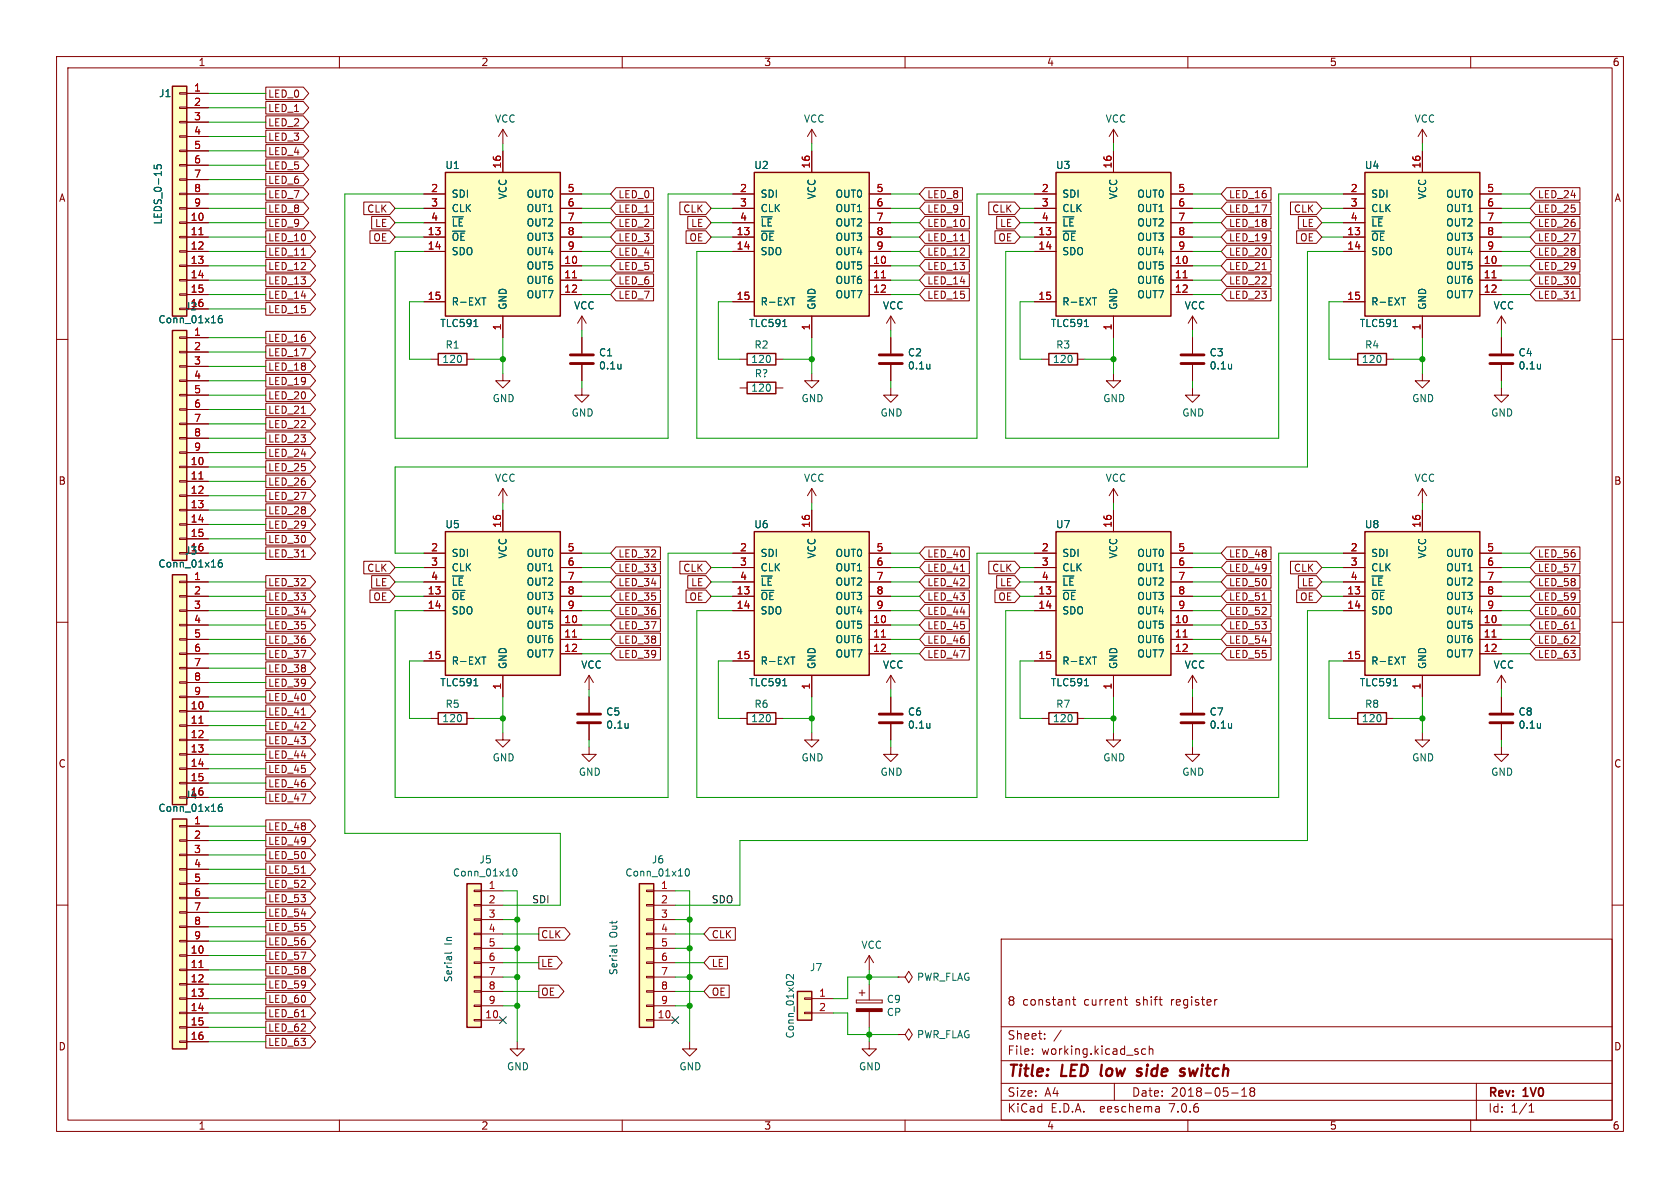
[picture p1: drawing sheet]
<svg xmlns="http://www.w3.org/2000/svg" width="297mm" height="210mm" viewBox="0 0 297 210" stroke-linecap="round" stroke-linejoin="round" font-family="sans-serif">
<defs><g id="words">
<g font-size="2.8" fill="#840000">
<text x="178" y="190.9">Title:</text>
<text x="187.7" y="190.9">LED</text>
<text x="195.4" y="190.9">low</text>
<text x="202.7" y="190.9">side</text>
<text x="211.1" y="190.9">switch</text>
</g>
<g font-size="2.1" fill="#840000">
<text x="178" y="178">8</text>
<text x="180.7" y="178">constant</text>
<text x="191.7" y="178">current</text>
<text x="201" y="178">shift</text>
<text x="207.3" y="178">register</text>
<text x="178" y="184">Sheet:</text>
<text x="178" y="186.7">File:</text>
<text x="184.1" y="186.7">working.kicad_sch</text>
<text x="178" y="196.9">KiCad</text>
<text x="178" y="194.1">Size:</text>
<text x="184.7" y="194.1">A4</text>
<text x="185.7" y="196.9">E.D.A.</text>
<text x="194.6" y="196.9">eeschema</text>
<text x="200" y="194.1">Date:</text>
<text x="207" y="196.9">7.0.6</text>
<text x="207" y="194.1">2018-05-18</text>
<text x="263" y="194.3">Rev:</text>
<text x="263" y="196.9">Id:</text>
<text x="267.1" y="196.9">1/1</text>
<text x="269.4" y="194.3">1V0</text>
</g>
<g font-size="1.8" fill="#840000">
<text x="35" y="11.9">1</text>
<text x="85" y="11.9">2</text>
<text x="135" y="11.9">3</text>
<text x="185" y="11.9">4</text>
<text x="235" y="11.9">5</text>
<text x="285" y="11.9">6</text>
<text x="47.3" y="17.5">LED_0</text>
<text x="47.3" y="20">LED_1</text>
<text x="47.3" y="22.5">LED_2</text>
<text x="47.3" y="27.6">LED_4</text>
<text x="47.3" y="25.1">LED_3</text>
<text x="10.3" y="35.9">A</text>
<text x="47.3" y="32.7">LED_6</text>
<text x="47.3" y="30.2">LED_5</text>
<text x="47.3" y="35.2">LED_7</text>
<text x="109.2" y="35.2">LED_0</text>
<text x="163.8" y="35.2">LED_8</text>
<text x="217.2" y="35.2">LED_16</text>
<text x="271.8" y="35.2">LED_24</text>
<text x="285.3" y="35.9">A</text>
<text x="47.3" y="37.8">LED_8</text>
<text x="47.3" y="40.3">LED_9</text>
<text x="64.8" y="37.8">CLK</text>
<text x="66.2" y="40.3">LE</text>
<text x="109.2" y="37.8">LED_1</text>
<text x="109.2" y="40.3">LED_2</text>
<text x="120.7" y="37.8">CLK</text>
<text x="122.1" y="40.3">LE</text>
<text x="163.8" y="37.8">LED_9</text>
<text x="163.8" y="40.3">LED_10</text>
<text x="175.3" y="37.8">CLK</text>
<text x="176.7" y="40.3">LE</text>
<text x="217.2" y="40.3">LED_18</text>
<text x="217.2" y="37.8">LED_17</text>
<text x="228.6" y="37.8">CLK</text>
<text x="230" y="40.3">LE</text>
<text x="271.8" y="37.8">LED_25</text>
<text x="271.8" y="40.3">LED_26</text>
<text x="47.3" y="45.4">LED_11</text>
<text x="47.3" y="47.9">LED_12</text>
<text x="47.3" y="42.9">LED_10</text>
<text x="65.9" y="42.9">OE</text>
<text x="109.2" y="47.9">LED_5</text>
<text x="109.2" y="45.4">LED_4</text>
<text x="109.2" y="42.9">LED_3</text>
<text x="121.8" y="42.9">OE</text>
<text x="163.8" y="45.4">LED_12</text>
<text x="163.8" y="42.9">LED_11</text>
<text x="163.8" y="47.9">LED_13</text>
<text x="176.4" y="42.9">OE</text>
<text x="217.2" y="42.9">LED_19</text>
<text x="217.2" y="47.9">LED_21</text>
<text x="217.2" y="45.4">LED_20</text>
<text x="229.7" y="42.9">OE</text>
<text x="271.8" y="45.4">LED_28</text>
<text x="271.8" y="42.9">LED_27</text>
<text x="271.8" y="47.9">LED_29</text>
<text x="47.3" y="53">LED_14</text>
<text x="47.3" y="50.5">LED_13</text>
<text x="109.2" y="50.5">LED_6</text>
<text x="109.2" y="53">LED_7</text>
<text x="163.8" y="50.5">LED_14</text>
<text x="163.8" y="53">LED_15</text>
<text x="217.2" y="50.5">LED_22</text>
<text x="217.2" y="53">LED_23</text>
<text x="271.8" y="53">LED_31</text>
<text x="271.8" y="50.5">LED_30</text>
<text x="47.3" y="55.6">LED_15</text>
<text x="47.3" y="60.6">LED_16</text>
<text x="47.3" y="65.7">LED_18</text>
<text x="47.3" y="63.2">LED_17</text>
<text x="47.3" y="68.3">LED_19</text>
<text x="47.3" y="70.8">LED_20</text>
<text x="47.3" y="73.3">LED_21</text>
<text x="47.3" y="75.9">LED_22</text>
<text x="47.3" y="78.4">LED_23</text>
<text x="47.3" y="81">LED_24</text>
<text x="47.3" y="83.5">LED_25</text>
<text x="10.3" y="85.9">B</text>
<text x="47.3" y="86">LED_26</text>
<text x="47.3" y="88.6">LED_27</text>
<text x="285.3" y="85.9">B</text>
<text x="47.3" y="91.1">LED_28</text>
<text x="47.3" y="93.7">LED_29</text>
<text x="47.3" y="98.7">LED_31</text>
<text x="47.3" y="96.2">LED_30</text>
<text x="64.8" y="101.3">CLK</text>
<text x="109.2" y="101.3">LED_33</text>
<text x="109.2" y="98.7">LED_32</text>
<text x="120.7" y="101.3">CLK</text>
<text x="163.8" y="101.3">LED_41</text>
<text x="163.8" y="98.7">LED_40</text>
<text x="175.3" y="101.3">CLK</text>
<text x="217.2" y="98.7">LED_48</text>
<text x="217.2" y="101.3">LED_49</text>
<text x="228.6" y="101.3">CLK</text>
<text x="271.8" y="101.3">LED_57</text>
<text x="271.8" y="98.7">LED_56</text>
<text x="47.3" y="103.8">LED_32</text>
<text x="47.3" y="106.4">LED_33</text>
<text x="65.9" y="106.4">OE</text>
<text x="66.2" y="103.8">LE</text>
<text x="109.2" y="106.4">LED_35</text>
<text x="109.2" y="103.8">LED_34</text>
<text x="121.8" y="106.4">OE</text>
<text x="122.1" y="103.8">LE</text>
<text x="163.8" y="106.4">LED_43</text>
<text x="163.8" y="103.8">LED_42</text>
<text x="176.4" y="106.4">OE</text>
<text x="176.7" y="103.8">LE</text>
<text x="217.2" y="103.8">LED_50</text>
<text x="217.2" y="106.4">LED_51</text>
<text x="229.7" y="106.4">OE</text>
<text x="230" y="103.8">LE</text>
<text x="271.8" y="103.8">LED_58</text>
<text x="271.8" y="106.4">LED_59</text>
<text x="47.3" y="111.4">LED_35</text>
<text x="47.3" y="108.9">LED_34</text>
<text x="47.3" y="114">LED_36</text>
<text x="109.2" y="111.4">LED_37</text>
<text x="109.2" y="108.9">LED_36</text>
<text x="109.2" y="114">LED_38</text>
<text x="163.8" y="108.9">LED_44</text>
<text x="163.8" y="111.4">LED_45</text>
<text x="163.8" y="114">LED_46</text>
<text x="217.2" y="111.4">LED_53</text>
<text x="217.2" y="108.9">LED_52</text>
<text x="217.2" y="114">LED_54</text>
<text x="271.8" y="114">LED_62</text>
<text x="271.8" y="111.4">LED_61</text>
<text x="271.8" y="108.9">LED_60</text>
<text x="47.3" y="119.1">LED_38</text>
<text x="47.3" y="116.5">LED_37</text>
<text x="109.2" y="116.5">LED_39</text>
<text x="163.8" y="116.5">LED_47</text>
<text x="217.2" y="116.5">LED_55</text>
<text x="271.8" y="116.5">LED_63</text>
<text x="47.3" y="121.6">LED_39</text>
<text x="47.3" y="124.1">LED_40</text>
<text x="47.3" y="129.2">LED_42</text>
<text x="47.3" y="126.7">LED_41</text>
<text x="47.3" y="131.8">LED_43</text>
<text x="10.3" y="135.9">C</text>
<text x="47.3" y="136.8">LED_45</text>
<text x="47.3" y="134.3">LED_44</text>
<text x="285.3" y="135.9">C</text>
<text x="47.3" y="141.9">LED_47</text>
<text x="47.3" y="139.4">LED_46</text>
<text x="47.3" y="149.5">LED_49</text>
<text x="47.3" y="147">LED_48</text>
<text x="47.3" y="154.6">LED_51</text>
<text x="47.3" y="152.1">LED_50</text>
<text x="47.3" y="157.2">LED_52</text>
<text x="47.3" y="159.7">LED_53</text>
<text x="47.3" y="164.8">LED_55</text>
<text x="47.3" y="167.3">LED_56</text>
<text x="47.3" y="162.2">LED_54</text>
<text x="95.6" y="166.1">CLK</text>
<text x="125.7" y="166.1">CLK</text>
<text x="47.3" y="169.9">LED_57</text>
<text x="47.3" y="172.4">LED_58</text>
<text x="95.6" y="171.1">LE</text>
<text x="125.7" y="171.1">LE</text>
<text x="47.3" y="174.9">LED_59</text>
<text x="47.3" y="177.5">LED_60</text>
<text x="95.6" y="176.2">OE</text>
<text x="125.7" y="176.2">OE</text>
<text x="10.3" y="185.9">D</text>
<text x="47.3" y="182.6">LED_62</text>
<text x="47.3" y="180">LED_61</text>
<text x="47.3" y="185.1">LED_63</text>
<text x="285.3" y="185.9">D</text>
<text x="35" y="199.9">1</text>
<text x="85" y="199.9">2</text>
<text x="135" y="199.9">3</text>
<text x="185" y="199.9">4</text>
<text x="235" y="199.9">5</text>
<text x="285" y="199.9">6</text>
</g>
<g font-size="1.8" fill="#006464">
<text x="28" y="17.4">J1</text>
<text x="87.4" y="21.9">VCC</text>
<text x="142" y="21.9">VCC</text>
<text x="195.4" y="21.9">VCC</text>
<text x="250" y="21.9">VCC</text>
<text x="78.6" y="30.1">U1</text>
<text x="79.8" y="35.2">SDI</text>
<text x="89.8" y="35.3" transform="rotate(-90 89.8 35.3)">VCC</text>
<text x="93" y="35.2">OUT0</text>
<text x="133.2" y="30.1">U2</text>
<text x="134.4" y="35.2">SDI</text>
<text x="144.4" y="35.3" transform="rotate(-90 144.4 35.3)">VCC</text>
<text x="147.6" y="35.2">OUT0</text>
<text x="186.6" y="30.1">U3</text>
<text x="187.7" y="35.2">SDI</text>
<text x="197.7" y="35.3" transform="rotate(-90 197.7 35.3)">VCC</text>
<text x="201" y="35.2">OUT0</text>
<text x="241.2" y="30.1">U4</text>
<text x="242.3" y="35.2">SDI</text>
<text x="252.3" y="35.3" transform="rotate(-90 252.3 35.3)">VCC</text>
<text x="255.6" y="35.2">OUT0</text>
<text x="28.8" y="39.8" transform="rotate(-90 28.8 39.8)">LEDS_0-15</text>
<text x="79.8" y="37.7">CLK</text>
<text x="79.8" y="40.2">~{LE}</text>
<text x="93" y="37.7">OUT1</text>
<text x="93" y="40.2">OUT2</text>
<text x="134.4" y="37.7">CLK</text>
<text x="134.4" y="40.2">~{LE}</text>
<text x="147.6" y="37.7">OUT1</text>
<text x="147.6" y="40.2">OUT2</text>
<text x="187.7" y="37.7">CLK</text>
<text x="187.7" y="40.2">~{LE}</text>
<text x="201" y="37.7">OUT1</text>
<text x="201" y="40.2">OUT2</text>
<text x="242.3" y="37.7">CLK</text>
<text x="242.3" y="40.2">~{LE}</text>
<text x="255.6" y="37.7">OUT1</text>
<text x="255.6" y="40.2">OUT2</text>
<text x="79.8" y="42.8">~{OE}</text>
<text x="79.8" y="45.3">SDO</text>
<text x="93" y="47.9">OUT5</text>
<text x="93" y="42.8">OUT3</text>
<text x="93" y="45.3">OUT4</text>
<text x="134.4" y="42.8">~{OE}</text>
<text x="134.4" y="45.3">SDO</text>
<text x="147.6" y="47.9">OUT5</text>
<text x="147.6" y="42.8">OUT3</text>
<text x="147.6" y="45.3">OUT4</text>
<text x="187.7" y="42.8">~{OE}</text>
<text x="187.7" y="45.3">SDO</text>
<text x="201" y="47.9">OUT5</text>
<text x="201" y="42.8">OUT3</text>
<text x="201" y="45.3">OUT4</text>
<text x="242.3" y="42.8">~{OE}</text>
<text x="242.3" y="45.3">SDO</text>
<text x="255.6" y="47.9">OUT5</text>
<text x="255.6" y="42.8">OUT3</text>
<text x="255.6" y="45.3">OUT4</text>
<text x="93" y="50.4">OUT6</text>
<text x="93" y="52.9">OUT7</text>
<text x="147.6" y="50.4">OUT6</text>
<text x="147.6" y="52.9">OUT7</text>
<text x="201" y="50.4">OUT6</text>
<text x="201" y="52.9">OUT7</text>
<text x="255.6" y="50.4">OUT6</text>
<text x="255.6" y="52.9">OUT7</text>
<text x="27.9" y="57.4">Conn_01x16</text>
<text x="32.6" y="55">J2</text>
<text x="77.7" y="58">TLC591</text>
<text x="79.8" y="54.2">R-EXT</text>
<text x="89.8" y="54.9" transform="rotate(-90 89.8 54.9)">GND</text>
<text x="101.4" y="54.9">VCC</text>
<text x="132.3" y="58">TLC591</text>
<text x="134.4" y="54.2">R-EXT</text>
<text x="144.4" y="54.9" transform="rotate(-90 144.4 54.9)">GND</text>
<text x="156" y="54.9">VCC</text>
<text x="185.7" y="58">TLC591</text>
<text x="187.7" y="54.2">R-EXT</text>
<text x="197.7" y="54.9" transform="rotate(-90 197.7 54.9)">GND</text>
<text x="209.3" y="54.9">VCC</text>
<text x="240.3" y="58">TLC591</text>
<text x="242.3" y="54.2">R-EXT</text>
<text x="252.3" y="54.9" transform="rotate(-90 252.3 54.9)">GND</text>
<text x="263.9" y="54.9">VCC</text>
<text x="78.1" y="64.4">120</text>
<text x="78.7" y="61.8">R1</text>
<text x="105.8" y="63.2">C1</text>
<text x="105.8" y="65.5">0.1u</text>
<text x="132.7" y="64.4">120</text>
<text x="133.3" y="61.8">R2</text>
<text x="160.4" y="63.2">C2</text>
<text x="160.4" y="65.5">0.1u</text>
<text x="186" y="64.4">120</text>
<text x="186.6" y="61.8">R3</text>
<text x="213.8" y="63.2">C3</text>
<text x="213.8" y="65.5">0.1u</text>
<text x="240.7" y="64.4">120</text>
<text x="241.2" y="61.8">R4</text>
<text x="268.4" y="63.2">C4</text>
<text x="268.4" y="65.5">0.1u</text>
<text x="87" y="71.3">GND</text>
<text x="132.7" y="69.4">120</text>
<text x="133.3" y="66.9">R?</text>
<text x="141.6" y="71.3">GND</text>
<text x="194.9" y="71.3">GND</text>
<text x="249.6" y="71.3">GND</text>
<text x="101" y="73.8">GND</text>
<text x="155.6" y="73.8">GND</text>
<text x="208.9" y="73.8">GND</text>
<text x="263.5" y="73.8">GND</text>
<text x="87.4" y="85.4">VCC</text>
<text x="142" y="85.4">VCC</text>
<text x="195.4" y="85.4">VCC</text>
<text x="250" y="85.4">VCC</text>
<text x="78.6" y="93.6">U5</text>
<text x="133.2" y="93.6">U6</text>
<text x="186.6" y="93.6">U7</text>
<text x="241.2" y="93.6">U8</text>
<text x="27.9" y="100.5">Conn_01x16</text>
<text x="32.6" y="98.2">J3</text>
<text x="33.6" y="97.5">16</text>
<text x="79.8" y="98.7">SDI</text>
<text x="79.8" y="101.2">CLK</text>
<text x="89.8" y="98.8" transform="rotate(-90 89.8 98.8)">VCC</text>
<text x="93" y="98.7">OUT0</text>
<text x="93" y="101.2">OUT1</text>
<text x="134.4" y="98.7">SDI</text>
<text x="134.4" y="101.2">CLK</text>
<text x="144.4" y="98.8" transform="rotate(-90 144.4 98.8)">VCC</text>
<text x="147.6" y="98.7">OUT0</text>
<text x="147.6" y="101.2">OUT1</text>
<text x="187.7" y="98.7">SDI</text>
<text x="187.7" y="101.2">CLK</text>
<text x="197.7" y="98.8" transform="rotate(-90 197.7 98.8)">VCC</text>
<text x="201" y="98.7">OUT0</text>
<text x="201" y="101.2">OUT1</text>
<text x="242.3" y="98.7">SDI</text>
<text x="242.3" y="101.2">CLK</text>
<text x="252.3" y="98.8" transform="rotate(-90 252.3 98.8)">VCC</text>
<text x="255.6" y="98.7">OUT0</text>
<text x="255.6" y="101.2">OUT1</text>
<text x="79.8" y="106.3">~{OE}</text>
<text x="79.8" y="103.7">~{LE}</text>
<text x="93" y="103.7">OUT2</text>
<text x="93" y="106.3">OUT3</text>
<text x="134.4" y="106.3">~{OE}</text>
<text x="134.4" y="103.7">~{LE}</text>
<text x="147.6" y="103.7">OUT2</text>
<text x="147.6" y="106.3">OUT3</text>
<text x="187.7" y="106.3">~{OE}</text>
<text x="187.7" y="103.7">~{LE}</text>
<text x="201" y="103.7">OUT2</text>
<text x="201" y="106.3">OUT3</text>
<text x="242.3" y="106.3">~{OE}</text>
<text x="242.3" y="103.7">~{LE}</text>
<text x="255.6" y="103.7">OUT2</text>
<text x="255.6" y="106.3">OUT3</text>
<text x="79.8" y="108.8">SDO</text>
<text x="93" y="111.4">OUT5</text>
<text x="93" y="113.9">OUT6</text>
<text x="93" y="108.8">OUT4</text>
<text x="134.4" y="108.8">SDO</text>
<text x="147.6" y="111.4">OUT5</text>
<text x="147.6" y="113.9">OUT6</text>
<text x="147.6" y="108.8">OUT4</text>
<text x="187.7" y="108.8">SDO</text>
<text x="201" y="111.4">OUT5</text>
<text x="201" y="113.9">OUT6</text>
<text x="201" y="108.8">OUT4</text>
<text x="242.3" y="108.8">SDO</text>
<text x="255.6" y="111.4">OUT5</text>
<text x="255.6" y="113.9">OUT6</text>
<text x="255.6" y="108.8">OUT4</text>
<text x="79.8" y="117.7">R-EXT</text>
<text x="89.8" y="118.4" transform="rotate(-90 89.8 118.4)">GND</text>
<text x="93" y="116.4">OUT7</text>
<text x="102.7" y="118.4">VCC</text>
<text x="134.4" y="117.7">R-EXT</text>
<text x="144.4" y="118.4" transform="rotate(-90 144.4 118.4)">GND</text>
<text x="147.6" y="116.4">OUT7</text>
<text x="156" y="118.4">VCC</text>
<text x="187.7" y="117.7">R-EXT</text>
<text x="197.7" y="118.4" transform="rotate(-90 197.7 118.4)">GND</text>
<text x="201" y="116.4">OUT7</text>
<text x="209.3" y="118.4">VCC</text>
<text x="242.3" y="117.7">R-EXT</text>
<text x="252.3" y="118.4" transform="rotate(-90 252.3 118.4)">GND</text>
<text x="255.6" y="116.4">OUT7</text>
<text x="263.9" y="118.4">VCC</text>
<text x="77.7" y="121.5">TLC591</text>
<text x="78.7" y="125.3">R5</text>
<text x="132.3" y="121.5">TLC591</text>
<text x="133.3" y="125.3">R6</text>
<text x="185.7" y="121.5">TLC591</text>
<text x="186.6" y="125.3">R7</text>
<text x="240.3" y="121.5">TLC591</text>
<text x="241.2" y="125.3">R8</text>
<text x="78.1" y="127.9">120</text>
<text x="107.1" y="126.7">C5</text>
<text x="107.1" y="129">0.1u</text>
<text x="132.7" y="127.9">120</text>
<text x="160.4" y="126.7">C6</text>
<text x="160.4" y="129">0.1u</text>
<text x="186" y="127.9">120</text>
<text x="213.8" y="126.7">C7</text>
<text x="213.8" y="129">0.1u</text>
<text x="240.7" y="127.9">120</text>
<text x="268.4" y="126.7">C8</text>
<text x="268.4" y="129">0.1u</text>
<text x="87" y="134.8">GND</text>
<text x="102.2" y="137.3">GND</text>
<text x="141.6" y="134.8">GND</text>
<text x="155.6" y="137.3">GND</text>
<text x="194.9" y="134.8">GND</text>
<text x="208.9" y="137.3">GND</text>
<text x="249.6" y="134.8">GND</text>
<text x="263.5" y="137.3">GND</text>
<text x="27.9" y="143.7">Conn_01x16</text>
<text x="32.6" y="141.4">J4</text>
<text x="80" y="155.1">Conn_01x10</text>
<text x="84.7" y="152.8">J5</text>
<text x="110.5" y="155.1">Conn_01x10</text>
<text x="115.1" y="152.8">J6</text>
<text x="152.2" y="167.9">VCC</text>
<text x="143.1" y="171.9">J7</text>
<text x="162" y="173.6">PWR_FLAG</text>
<text x="156.7" y="177.5">C9</text>
<text x="156.7" y="179.8">CP</text>
<text x="140.6" y="183.7" transform="rotate(-90 140.6 183.7)">Conn_01x02</text>
<text x="162" y="183.7">PWR_FLAG</text>
<text x="89.5" y="189.4">GND</text>
<text x="120" y="189.4">GND</text>
<text x="151.8" y="189.4">GND</text>
</g>
<g font-size="1.8" fill="#a90000">
<text x="34.2" y="16.3">1</text>
<text x="34.2" y="18.8">2</text>
<text x="34.2" y="21.3">3</text>
<text x="34.2" y="23.9">4</text>
<text x="34.2" y="26.4">5</text>
<text x="34.2" y="29">6</text>
<text x="88.6" y="29.9" transform="rotate(-90 88.6 29.9)">16</text>
<text x="143.3" y="29.9" transform="rotate(-90 143.3 29.9)">16</text>
<text x="196.6" y="29.9" transform="rotate(-90 196.6 29.9)">16</text>
<text x="251.2" y="29.9" transform="rotate(-90 251.2 29.9)">16</text>
<text x="34.2" y="31.5">7</text>
<text x="34.2" y="34">8</text>
<text x="76.1" y="34">2</text>
<text x="100.3" y="34">5</text>
<text x="130.7" y="34">2</text>
<text x="154.9" y="34">5</text>
<text x="184.1" y="34">2</text>
<text x="208.2" y="34">5</text>
<text x="238.7" y="34">2</text>
<text x="262.8" y="34">5</text>
<text x="33.6" y="39.1">10</text>
<text x="33.6" y="41.7">11</text>
<text x="34.2" y="36.6">9</text>
<text x="75.5" y="41.7">13</text>
<text x="76.1" y="36.6">3</text>
<text x="76.1" y="39.1">4</text>
<text x="100.3" y="36.6">6</text>
<text x="100.3" y="39.1">7</text>
<text x="100.3" y="41.7">8</text>
<text x="130.1" y="41.7">13</text>
<text x="130.7" y="36.6">3</text>
<text x="130.7" y="39.1">4</text>
<text x="154.9" y="36.6">6</text>
<text x="154.9" y="39.1">7</text>
<text x="154.9" y="41.7">8</text>
<text x="183.5" y="41.7">13</text>
<text x="184.1" y="36.6">3</text>
<text x="184.1" y="39.1">4</text>
<text x="208.2" y="36.6">6</text>
<text x="208.2" y="39.1">7</text>
<text x="208.2" y="41.7">8</text>
<text x="238.1" y="41.7">13</text>
<text x="238.7" y="36.6">3</text>
<text x="238.7" y="39.1">4</text>
<text x="262.8" y="36.6">6</text>
<text x="262.8" y="39.1">7</text>
<text x="262.8" y="41.7">8</text>
<text x="33.6" y="44.2">12</text>
<text x="33.6" y="46.7">13</text>
<text x="75.5" y="44.2">14</text>
<text x="99.7" y="46.7">10</text>
<text x="100.3" y="44.2">9</text>
<text x="130.1" y="44.2">14</text>
<text x="154.3" y="46.7">10</text>
<text x="154.9" y="44.2">9</text>
<text x="183.5" y="44.2">14</text>
<text x="207.6" y="46.7">10</text>
<text x="208.2" y="44.2">9</text>
<text x="238.1" y="44.2">14</text>
<text x="262.2" y="46.7">10</text>
<text x="262.8" y="44.2">9</text>
<text x="33.6" y="49.3">14</text>
<text x="33.6" y="51.8">15</text>
<text x="75.5" y="53.1">15</text>
<text x="99.7" y="49.3">11</text>
<text x="99.7" y="51.8">12</text>
<text x="130.1" y="53.1">15</text>
<text x="154.3" y="49.3">11</text>
<text x="154.3" y="51.8">12</text>
<text x="183.5" y="53.1">15</text>
<text x="207.6" y="49.3">11</text>
<text x="207.6" y="51.8">12</text>
<text x="238.1" y="53.1">15</text>
<text x="262.2" y="49.3">11</text>
<text x="262.2" y="51.8">12</text>
<text x="33.6" y="54.4">16</text>
<text x="34.2" y="59.4">1</text>
<text x="88.6" y="58.5" transform="rotate(-90 88.6 58.5)">1</text>
<text x="143.3" y="58.5" transform="rotate(-90 143.3 58.5)">1</text>
<text x="196.6" y="58.5" transform="rotate(-90 196.6 58.5)">1</text>
<text x="251.2" y="58.5" transform="rotate(-90 251.2 58.5)">1</text>
<text x="34.2" y="62">2</text>
<text x="34.2" y="64.5">3</text>
<text x="34.2" y="67.1">4</text>
<text x="34.2" y="69.6">5</text>
<text x="34.2" y="72.1">6</text>
<text x="34.2" y="74.7">7</text>
<text x="34.2" y="77.2">8</text>
<text x="33.6" y="82.3">10</text>
<text x="34.2" y="79.8">9</text>
<text x="33.6" y="84.8">11</text>
<text x="33.6" y="87.4">12</text>
<text x="33.6" y="89.9">13</text>
<text x="33.6" y="92.5">14</text>
<text x="33.6" y="95">15</text>
<text x="88.6" y="93.4" transform="rotate(-90 88.6 93.4)">16</text>
<text x="143.3" y="93.4" transform="rotate(-90 143.3 93.4)">16</text>
<text x="196.6" y="93.4" transform="rotate(-90 196.6 93.4)">16</text>
<text x="251.2" y="93.4" transform="rotate(-90 251.2 93.4)">16</text>
<text x="76.1" y="97.5">2</text>
<text x="76.1" y="100.1">3</text>
<text x="100.3" y="97.5">5</text>
<text x="100.3" y="100.1">6</text>
<text x="130.7" y="97.5">2</text>
<text x="130.7" y="100.1">3</text>
<text x="154.9" y="97.5">5</text>
<text x="154.9" y="100.1">6</text>
<text x="184.1" y="97.5">2</text>
<text x="184.1" y="100.1">3</text>
<text x="208.2" y="97.5">5</text>
<text x="208.2" y="100.1">6</text>
<text x="238.7" y="97.5">2</text>
<text x="238.7" y="100.1">3</text>
<text x="262.8" y="97.5">5</text>
<text x="262.8" y="100.1">6</text>
<text x="34.2" y="102.6">1</text>
<text x="34.2" y="105.2">2</text>
<text x="34.2" y="107.7">3</text>
<text x="75.5" y="105.2">13</text>
<text x="75.5" y="107.7">14</text>
<text x="76.1" y="102.6">4</text>
<text x="100.3" y="102.6">7</text>
<text x="100.3" y="105.2">8</text>
<text x="100.3" y="107.7">9</text>
<text x="130.1" y="105.2">13</text>
<text x="130.1" y="107.7">14</text>
<text x="130.7" y="102.6">4</text>
<text x="154.9" y="102.6">7</text>
<text x="154.9" y="105.2">8</text>
<text x="154.9" y="107.7">9</text>
<text x="183.5" y="105.2">13</text>
<text x="183.5" y="107.7">14</text>
<text x="184.1" y="102.6">4</text>
<text x="208.2" y="102.6">7</text>
<text x="208.2" y="105.2">8</text>
<text x="208.2" y="107.7">9</text>
<text x="238.1" y="105.2">13</text>
<text x="238.1" y="107.7">14</text>
<text x="238.7" y="102.6">4</text>
<text x="262.8" y="102.6">7</text>
<text x="262.8" y="105.2">8</text>
<text x="262.8" y="107.7">9</text>
<text x="34.2" y="110.2">4</text>
<text x="34.2" y="112.8">5</text>
<text x="99.7" y="110.2">10</text>
<text x="99.7" y="112.8">11</text>
<text x="154.3" y="110.2">10</text>
<text x="154.3" y="112.8">11</text>
<text x="207.6" y="110.2">10</text>
<text x="207.6" y="112.8">11</text>
<text x="262.2" y="110.2">10</text>
<text x="262.2" y="112.8">11</text>
<text x="34.2" y="115.3">6</text>
<text x="34.2" y="117.9">7</text>
<text x="75.5" y="116.6">15</text>
<text x="99.7" y="115.3">12</text>
<text x="130.1" y="116.6">15</text>
<text x="154.3" y="115.3">12</text>
<text x="183.5" y="116.6">15</text>
<text x="207.6" y="115.3">12</text>
<text x="238.1" y="116.6">15</text>
<text x="262.2" y="115.3">12</text>
<text x="33.6" y="125.5">10</text>
<text x="34.2" y="120.4">8</text>
<text x="34.2" y="122.9">9</text>
<text x="88.6" y="122" transform="rotate(-90 88.6 122)">1</text>
<text x="143.3" y="122" transform="rotate(-90 143.3 122)">1</text>
<text x="196.6" y="122" transform="rotate(-90 196.6 122)">1</text>
<text x="251.2" y="122" transform="rotate(-90 251.2 122)">1</text>
<text x="33.6" y="128">11</text>
<text x="33.6" y="130.6">12</text>
<text x="33.6" y="133.1">13</text>
<text x="33.6" y="135.6">14</text>
<text x="33.6" y="138.2">15</text>
<text x="33.6" y="140.7">16</text>
<text x="34.2" y="145.8">1</text>
<text x="34.2" y="148.3">2</text>
<text x="34.2" y="150.9">3</text>
<text x="34.2" y="153.4">4</text>
<text x="34.2" y="156">5</text>
<text x="34.2" y="158.5">6</text>
<text x="34.2" y="161">7</text>
<text x="86.3" y="157.2">1</text>
<text x="86.3" y="159.8">2</text>
<text x="116.8" y="157.2">1</text>
<text x="116.8" y="159.8">2</text>
<text x="34.2" y="163.6">8</text>
<text x="34.2" y="166.1">9</text>
<text x="86.3" y="162.3">3</text>
<text x="86.3" y="164.8">4</text>
<text x="86.3" y="167.4">5</text>
<text x="116.8" y="162.3">3</text>
<text x="116.8" y="164.8">4</text>
<text x="116.8" y="167.4">5</text>
<text x="33.6" y="168.7">10</text>
<text x="33.6" y="171.2">11</text>
<text x="33.6" y="173.7">12</text>
<text x="86.3" y="169.9">6</text>
<text x="86.3" y="172.5">7</text>
<text x="116.8" y="169.9">6</text>
<text x="116.8" y="172.5">7</text>
<text x="33.6" y="176.3">13</text>
<text x="33.6" y="178.8">14</text>
<text x="86.3" y="175">8</text>
<text x="86.3" y="177.5">9</text>
<text x="116.8" y="175">8</text>
<text x="116.8" y="177.5">9</text>
<text x="144.7" y="176.3">1</text>
<text x="144.7" y="178.8">2</text>
<text x="33.6" y="181.4">15</text>
<text x="33.6" y="183.9">16</text>
<text x="85.7" y="180.1">10</text>
<text x="116.2" y="180.1">10</text>
</g>
<g font-size="1.8" fill="#0f0f0f">
<text x="94" y="159.8">SDI</text>
<text x="125.7" y="159.8">SDO</text>
</g>
<g font-size="1.8" fill="#0000c2">
<text x="80" y="167.1" transform="rotate(-90 80 167.1)">In</text>
<text x="109.2" y="165.8" transform="rotate(-90 109.2 165.8)">Out</text>
<text x="80" y="173.7" transform="rotate(-90 80 173.7)">Serial</text>
<text x="109.2" y="172.5" transform="rotate(-90 109.2 172.5)">Serial</text>
</g>
</g></defs>
<g fill="none" stroke="#840000" stroke-width=".18">
<path d="M10 10h277v190h-277zM12 12h273v186h-273zM31.7 18.9h1.3v.3h-1.3zM31.7 16.4h1.3v.2h-1.3zM33 16.5h3.8M33 19.1h3.8M47 17.9h6.6l1 1.2-1 1.1h-6.6zM47 15.4h6.6l1 1.1-1 1.1h-6.6zM60 10v2M110 10v2M160 10v2M210 10v2"/>
<path d="M260 10v2M31.7 39.2h1.3v.3h-1.3zM31.7 36.7h1.3v.3h-1.3zM31.7 34.2h1.3v.2h-1.3zM31.7 31.6h1.3v.3h-1.3zM31.7 29.1h1.3v.2h-1.3zM31.7 26.5h1.3v.3h-1.3zM31.7 24h1.3v.3h-1.3zM31.7 21.5h1.3v.2h-1.3zM33 34.3h3.8M33 36.8h3.8M33 39.4h3.8"/>
<path d="M33 21.6h3.8M33 24.1h3.8M33 26.7h3.8M33 29.2h3.8M33 31.8h3.8M47 30.6h6.6l1 1.2-1 1.1h-6.6zM47 25.6h6.6l1 1.1-1 1.1h-6.6zM47 28.1h6.6l1 1.1-1 1.1h-6.6zM47 23h6.6l1 1.1-1 1.1h-6.6zM47 20.5h6.6l1 1.1-1 1.1h-6.6zM47 33.2h6.6l1 1.1-1 1.1h-6.6zM47 35.7h6.6l1 1.1-1 1.1h-6.6z"/>
<path d="M47 38.3h6.6l1 1.1-1 1.1h-6.6zM64.3 35.7h4.6l.9 1.1-.9 1.1h-4.6zM65.7 38.3h3.2l.9 1.1-.9 1.1h-3.2zM74.9 34.3h3.8M74.9 36.8h3.8M74.9 39.4h3.8M88.9 22.9v2.5M88.9 26.7v3.8M88.9 22.9l-.8 1.2M88.9 22.9l.8 1.2M99.1 34.3h3.8M99.1 36.8h3.8"/>
<path d="M99.1 39.4h3.8M108.9 33.2h6.6v2.2h-6.6l-1-1.1zM108.9 35.7h6.6v2.2h-6.6l-1-1.1zM108.9 38.3h6.6v2.2h-6.6l-1-1.1zM120.2 35.7h4.6l.9 1.1-.9 1.1h-4.6zM121.6 38.3h3.2l.9 1.1-.9 1.1h-3.2zM129.5 34.3h3.8M129.5 36.8h3.8M129.5 39.4h3.8M143.5 22.9v2.5M143.5 26.7v3.8M143.5 22.9l-.8 1.2"/>
<path d="M143.5 22.9l.8 1.2M153.7 34.3h3.8M153.7 36.8h3.8M153.7 39.4h3.8M163.5 33.2h6.7v2.2h-6.7l-.9-1.1zM163.5 35.7h6.7v2.2h-6.7l-.9-1.1zM163.5 38.3h7.9v2.2h-7.9l-.9-1.1zM174.8 35.7h4.6l.9 1.1-.9 1.1h-4.6zM176.2 38.3h3.2l.9 1.1-.9 1.1h-3.2zM182.9 34.3h3.8M182.9 36.8h3.8M182.9 39.4h3.8"/>
<path d="M196.8 22.9v2.5M196.8 26.7v3.8M196.8 22.9l-.7 1.2M196.8 22.9l.8 1.2M207 34.3h3.8M207 36.8h3.8M207 39.4h3.8M216.9 38.3h7.8v2.2h-7.8l-1-1.1zM216.9 35.7h7.8v2.2h-7.8l-1-1.1zM216.9 33.2h7.8v2.2h-7.8l-1-1.1zM228.1 35.7h4.6l1 1.1-1 1.1h-4.6zM229.5 38.3h3.2l1 1.1-1 1.1h-3.2z"/>
<path d="M237.5 34.3h3.8M237.5 36.8h3.8M237.5 39.4h3.8M251.5 22.9v2.5M251.5 26.7v3.8M251.5 22.9l-.8 1.2M251.5 22.9l.7 1.2M261.6 34.3h3.8M261.6 36.8h3.8M261.6 39.4h3.8M271.5 33.2h7.8v2.2h-7.8l-1-1.1zM271.5 35.7h7.8v2.2h-7.8l-1-1.1z"/>
<path d="M271.5 38.3h7.8v2.2h-7.8l-1-1.1zM10 60h2M31.7 59.6h1.3v.2h-1.3zM31.7 54.5h1.3v.2h-1.3zM31.7 51.9h1.3v.3h-1.3zM31.7 49.4h1.3v.3h-1.3zM31.7 46.9h1.3v.2h-1.3zM31.7 44.3h1.3v.3h-1.3zM31.7 41.8h1.3v.2h-1.3zM33 47h3.8M33 49.5h3.8M33 52.1h3.8"/>
<path d="M33 41.9h3.8M33 44.5h3.8M33 59.7h3.8M33 54.6h3.8M47 43.3h7.8l1 1.2-1 1.1h-7.8zM47 58.6h7.8l1 1.1-1 1.1h-7.8zM47 53.5h7.8l1 1.1-1 1.1h-7.8zM47 51h7.8l1 1.1-1 1.1h-7.8zM47 48.4h7.8l1 1.1-1 1.1h-7.8zM47 45.9h7.8l1 1.1-1 1.1h-7.8zM47 40.8h7.8l1 1.1-1 1.1h-7.8zM53.3 45.1h.7"/>
<path d="M65.4 40.8h3.5l.9 1.1-.9 1.1h-3.5zM74.9 41.9h3.8M74.9 44.5h3.8M74.9 53.3h3.8M88.9 55.9v3.8M99.1 47h3.8M99.1 49.5h3.8M99.1 52.1h3.8M99.1 41.9h3.8M99.1 44.5h3.8M102.9 55.9v2.5M102.9 59.7v2.8"/>
<path d="M102.9 55.9l-.8 1.3M102.9 55.9l.7 1.3M108.9 45.9h6.6v2.2h-6.6l-1-1.1zM108.9 43.3h6.6v2.3h-6.6l-1-1.1zM108.9 40.8h6.6v2.2h-6.6l-1-1.1zM108.9 48.4h6.6v2.2h-6.6l-1-1.1zM108.9 51h6.6v2.2h-6.6l-1-1.1zM121.3 40.8h3.5l.9 1.1-.9 1.1h-3.5zM129.5 41.9h3.8M129.5 44.5h3.8M129.5 53.3h3.8M143.5 55.9v3.8"/>
<path d="M153.7 47h3.8M153.7 49.5h3.8M153.7 52.1h3.8M153.7 41.9h3.8M153.7 44.5h3.8M157.5 55.9l-.8 1.3M157.5 55.9v2.5M157.5 59.7v2.8M157.5 55.9l.7 1.3M163.5 43.3h7.9v2.3h-7.9l-.9-1.1zM163.5 40.8h7.9v2.2h-7.9l-.9-1.1zM163.5 45.9h7.9v2.2h-7.9l-.9-1.1z"/>
<path d="M163.5 48.4h7.9v2.2h-7.9l-.9-1.1zM163.5 51h7.9v2.2h-7.9l-.9-1.1zM169.8 42.6h.7M175.9 40.8h3.5l.9 1.1-.9 1.1h-3.5zM182.9 41.9h3.8M182.9 44.5h3.8M182.9 53.3h3.8M196.8 55.9v3.8M207 47h3.8M207 49.5h3.8M207 52.1h3.8M207 41.9h3.8"/>
<path d="M207 44.5h3.8M210.8 55.9v2.5M210.8 59.7v2.8M210.8 55.9l-.7 1.3M210.8 55.9l.8 1.3M216.9 48.4h7.8v2.2h-7.8l-1-1.1zM216.9 40.8h7.8v2.2h-7.8l-1-1.1zM216.9 45.9h7.8v2.2h-7.8l-1-1.1zM216.9 43.3h7.8v2.3h-7.8l-1-1.1zM216.9 51h7.8v2.2h-7.8l-1-1.1zM223.1 47.7h.8M229.2 40.8h3.5l1 1.1-1 1.1h-3.5z"/>
<path d="M237.5 41.9h3.8M237.5 44.5h3.8M237.5 53.3h3.8M251.5 55.9v3.8M261.6 47h3.8M261.6 49.5h3.8M261.6 52.1h3.8M261.6 41.9h3.8M261.6 44.5h3.8M265.4 55.9v2.5M265.4 59.7v2.8M265.4 55.9l-.7 1.3"/>
<path d="M265.4 55.9l.8 1.3M271.5 51h7.8v2.2h-7.8l-1-1.1zM271.5 48.4h7.8v2.2h-7.8l-1-1.1zM271.5 43.3h7.8v2.3h-7.8l-1-1.1zM271.5 40.8h7.8v2.2h-7.8l-1-1.1zM271.5 45.9h7.8v2.2h-7.8l-1-1.1zM277.7 52.7h.8M285 60h2M31.7 79.9h1.3v.2h-1.3zM31.7 77.3h1.3v.3h-1.3zM31.7 74.8h1.3v.3h-1.3zM31.7 72.3h1.3v.2h-1.3z"/>
<path d="M31.7 69.7h1.3v.3h-1.3zM31.7 67.2h1.3v.2h-1.3zM31.7 64.6h1.3v.3h-1.3zM31.7 62.1h1.3v.3h-1.3zM33 62.2h3.8M33 64.8h3.8M33 67.3h3.8M33 69.9h3.8M33 72.4h3.8M33 74.9h3.8M33 77.5h3.8M47 76.4h7.8l1 1.1-1 1.1h-7.8z"/>
<path d="M47 78.9h7.8l1 1.1-1 1.1h-7.8zM47 66.2h7.8l1 1.1-1 1.1h-7.8zM47 63.7h7.8l1 1.1-1 1.1h-7.8zM47 71.3h7.8l1 1.1-1 1.1h-7.8zM47 68.7h7.8l1 1.2-1 1.1h-7.8zM47 61.1h7.8l1 1.1-1 1.1h-7.8zM47 73.8h7.8l1 1.1-1 1.1h-7.8zM53.3 73.1h.7M76.2 63.5h1.3M82.5 63.5h1.3M88.9 66v1.3h1.3l-1.3 1.3-1.3-1.3h1.3M102.9 68.6v1.3h1.2l-1.2 1.2-1.3-1.2h1.3"/>
<path d="M102.9 64.5v2.8M130.8 63.5h1.3M130.8 68.6h1.3M137.2 63.5h1.2M137.2 68.6h1.2M143.5 66v1.3h1.3l-1.3 1.3-1.3-1.3h1.3M157.5 68.6v1.3h1.2l-1.2 1.2-1.3-1.2h1.3M157.5 64.5v2.8M184.1 63.5h1.3M190.5 63.5h1.3M196.8 66v1.3h1.3l-1.3 1.3-1.2-1.3h1.2M210.8 68.6v1.3h1.3l-1.3 1.2-1.3-1.2h1.3"/>
<path d="M210.8 64.5v2.8M238.8 63.5h1.2M245.1 63.5h1.3M251.5 66v1.3h1.2l-1.2 1.3-1.3-1.3h1.3M265.4 68.6v1.3h1.3l-1.3 1.2-1.2-1.2h1.2M265.4 64.5v2.8M31.7 97.7h1.3v.2h-1.3zM31.7 95.1h1.3v.3h-1.3zM31.7 92.6h1.3v.2h-1.3zM31.7 90h1.3v.3h-1.3zM31.7 87.5h1.3v.3h-1.3zM31.7 85h1.3v.2h-1.3z"/>
<path d="M31.7 82.4h1.3v.3h-1.3zM33 82.6h3.8M33 85.1h3.8M33 87.6h3.8M33 90.2h3.8M33 92.7h3.8M33 95.3h3.8M33 97.8h3.8M33 80h3.8M47 96.7h7.8l1 1.1-1 1.1h-7.8zM47 84h7.8l1 1.1-1 1.1h-7.8zM47 81.4h7.8l1 1.2-1 1.1h-7.8z"/>
<path d="M47 86.5h7.8l1 1.1-1 1.1h-7.8zM47 94.1h7.8l1 1.2-1 1.1h-7.8zM47 89.1h7.8l1 1.1-1 1.1h-7.8zM47 91.6h7.8l1 1.1-1 1.1h-7.8zM53.3 98.5h.7M64.3 99.2h4.6l.9 1.1-.9 1.1h-4.6zM74.9 97.8h3.8M88.9 86.4l-.8 1.2M88.9 86.4v2.5M88.9 90.2v3.8M88.9 86.4l.8 1.2M99.1 97.8h3.8"/>
<path d="M108.9 99.2h7.9v2.2h-7.9l-1-1.1zM108.9 96.7h7.9v2.2h-7.9l-1-1.1zM120.2 99.2h4.6l.9 1.1-.9 1.1h-4.6zM129.5 97.8h3.8M143.5 86.4v2.5M143.5 90.2v3.8M143.5 86.4l-.8 1.2M143.5 86.4l.8 1.2M153.7 97.8h3.8M163.5 99.2h7.9v2.2h-7.9l-.9-1.1zM163.5 96.7h7.9v2.2h-7.9l-.9-1.1zM174.8 99.2h4.6l.9 1.1-.9 1.1h-4.6z"/>
<path d="M182.9 97.8h3.8M196.8 86.4l-.7 1.2M196.8 86.4v2.5M196.8 90.2v3.8M196.8 86.4l.8 1.2M207 97.8h3.8M216.9 96.7h7.8v2.2h-7.8l-1-1.1zM216.9 99.2h7.8v2.2h-7.8l-1-1.1zM228.1 99.2h4.6l1 1.1-1 1.1h-4.6zM237.5 97.8h3.8M251.5 86.4v2.5M251.5 90.2v3.8"/>
<path d="M251.5 86.4l-.8 1.2M251.5 86.4l.7 1.2M261.6 97.8h3.8M271.5 99.2h7.8v2.2h-7.8l-1-1.1zM271.5 96.7h7.8v2.2h-7.8l-1-1.1zM10 110h2M31.7 118h1.3v.2h-1.3zM31.7 115.4h1.3v.3h-1.3zM31.7 112.9h1.3v.3h-1.3zM31.7 110.4h1.3v.2h-1.3zM31.7 107.8h1.3v.3h-1.3zM31.7 105.3h1.3v.2h-1.3z"/>
<path d="M31.7 102.7h1.3v.3h-1.3zM33 110.5h3.8M33 113h3.8M33 115.6h3.8M33 105.4h3.8M33 108h3.8M33 102.9h3.8M33 118.1h3.8M47 101.8h7.8l1 1.1-1 1.1h-7.8zM47 109.4h7.8l1 1.1-1 1.1h-7.8zM47 104.3h7.8l1 1.1-1 1.1h-7.8zM47 119.5h7.8l1 1.2-1 1.1h-7.8z"/>
<path d="M47 106.8h7.8l1 1.2-1 1.1h-7.8zM47 117h7.8l1 1.1-1 1.1h-7.8zM47 114.5h7.8l1 1.1-1 1.1h-7.8zM47 111.9h7.8l1 1.1-1 1.1h-7.8zM65.4 104.3h3.5l.9 1.1-.9 1.1h-3.5zM65.7 101.8h3.2l.9 1.1-.9 1.1h-3.2zM74.9 105.4h3.8M74.9 108h3.8M74.9 116.8h3.8M74.9 100.3h3.8M74.9 102.9h3.8M88.9 119.4v3.8"/>
<path d="M99.1 110.5h3.8M99.1 113h3.8M99.1 115.6h3.8M99.1 105.4h3.8M99.1 108h3.8M99.1 100.3h3.8M99.1 102.9h3.8M104.1 119.4l-.7 1.3M104.1 119.4v2.5M104.1 119.4l.8 1.3M108.9 104.3h7.9v2.2h-7.9l-1-1.1zM108.9 109.4h7.9v2.2h-7.9l-1-1.1z"/>
<path d="M108.9 106.8h7.9v2.3h-7.9l-1-1.1zM108.9 101.8h7.9v2.2h-7.9l-1-1.1zM108.9 111.9h7.9v2.2h-7.9l-1-1.1zM108.9 114.5h7.9v2.2h-7.9l-1-1.1zM121.3 104.3h3.5l.9 1.1-.9 1.1h-3.5zM121.6 101.8h3.2l.9 1.1-.9 1.1h-3.2zM129.5 105.4h3.8M129.5 108h3.8M129.5 116.8h3.8M129.5 100.3h3.8M129.5 102.9h3.8M143.5 119.4v3.8"/>
<path d="M153.7 110.5h3.8M153.7 113h3.8M153.7 115.6h3.8M153.7 105.4h3.8M153.7 108h3.8M153.7 100.3h3.8M153.7 102.9h3.8M157.5 119.4v2.5M157.5 119.4l-.8 1.3M157.5 119.4l.7 1.3M163.5 104.3h7.9v2.2h-7.9l-.9-1.1zM163.5 106.8h7.9v2.3h-7.9l-.9-1.1z"/>
<path d="M163.5 101.8h7.9v2.2h-7.9l-.9-1.1zM163.5 109.4h7.9v2.2h-7.9l-.9-1.1zM163.5 111.9h7.9v2.2h-7.9l-.9-1.1zM163.5 114.5h7.9v2.2h-7.9l-.9-1.1zM169.8 101h.7M175.9 104.3h3.5l.9 1.1-.9 1.1h-3.5zM176.2 101.8h3.2l.9 1.1-.9 1.1h-3.2zM182.9 105.4h3.8M182.9 108h3.8M182.9 116.8h3.8M182.9 100.3h3.8M182.9 102.9h3.8"/>
<path d="M196.8 119.4v3.8M207 110.5h3.8M207 113h3.8M207 115.6h3.8M207 105.4h3.8M207 108h3.8M207 100.3h3.8M207 102.9h3.8M210.8 119.4v2.5M210.8 119.4l-.7 1.3M210.8 119.4l.8 1.3M216.9 101.8h7.8v2.2h-7.8l-1-1.1z"/>
<path d="M216.9 109.4h7.8v2.2h-7.8l-1-1.1zM216.9 106.8h7.8v2.3h-7.8l-1-1.1zM216.9 104.3h7.8v2.2h-7.8l-1-1.1zM216.9 111.9h7.8v2.2h-7.8l-1-1.1zM216.9 114.5h7.8v2.2h-7.8l-1-1.1zM223.1 106.1h.8M229.2 104.3h3.5l1 1.1-1 1.1h-3.5zM229.5 101.8h3.2l1 1.1-1 1.1h-3.2zM237.5 105.4h3.8M237.5 108h3.8M237.5 116.8h3.8M237.5 100.3h3.8"/>
<path d="M237.5 102.9h3.8M251.5 119.4v3.8M261.6 110.5h3.8M261.6 113h3.8M261.6 115.6h3.8M261.6 105.4h3.8M261.6 108h3.8M261.6 100.3h3.8M261.6 102.9h3.8M265.4 119.4l-.7 1.3M265.4 119.4v2.5M265.4 119.4l.8 1.3"/>
<path d="M271.5 101.8h7.8v2.2h-7.8l-1-1.1zM271.5 104.3h7.8v2.2h-7.8l-1-1.1zM271.5 111.9h7.8v2.2h-7.8l-1-1.1zM271.5 114.5h7.8v2.2h-7.8l-1-1.1zM271.5 109.4h7.8v2.2h-7.8l-1-1.1zM271.5 106.8h7.8v2.3h-7.8l-1-1.1zM277.7 111.2h.8M285 110h2M31.7 138.3h1.3v.3h-1.3zM31.7 135.8h1.3v.2h-1.3zM31.7 133.2h1.3v.3h-1.3zM31.7 130.7h1.3v.2h-1.3z"/>
<path d="M31.7 128.1h1.3v.3h-1.3zM31.7 125.6h1.3v.3h-1.3zM31.7 123.1h1.3v.2h-1.3zM31.7 120.5h1.3v.3h-1.3zM33 125.7h3.8M33 128.3h3.8M33 130.8h3.8M33 133.4h3.8M33 135.9h3.8M33 138.4h3.8M33 120.7h3.8M33 123.2h3.8"/>
<path d="M47 139.9h7.8l1 1.1-1 1.1h-7.8zM47 137.3h7.8l1 1.1-1 1.1h-7.8zM47 134.8h7.8l1 1.1-1 1.1h-7.8zM47 127.2h7.8l1 1.1-1 1.1h-7.8zM47 132.2h7.8l1 1.2-1 1.1h-7.8zM47 124.6h7.8l1 1.1-1 1.1h-7.8zM47 122.1h7.8l1 1.1-1 1.1h-7.8zM47 129.7h7.8l1 1.1-1 1.1h-7.8zM53.3 126.4h.7M76.2 127h1.3M82.5 127h1.3M88.9 129.5v1.3h1.3l-1.3 1.3-1.3-1.3h1.3"/>
<path d="M104.1 132.1v1.3h1.3l-1.3 1.2-1.2-1.2h1.2M104.1 123.2v2.8M104.1 128v2.8M130.8 127h1.3M137.2 127h1.2M143.5 129.5v1.3h1.3l-1.3 1.3-1.3-1.3h1.3M157.5 132.1v1.3h1.2l-1.2 1.2-1.3-1.2h1.3M157.5 123.2v2.8M157.5 128v2.8M184.1 127h1.3M190.5 127h1.3M196.8 129.5v1.3h1.3l-1.3 1.3-1.2-1.3h1.2"/>
<path d="M210.8 132.1v1.3h1.3l-1.3 1.2-1.3-1.2h1.3M210.8 123.2v2.8M210.8 128v2.8M238.8 127h1.2M245.1 127h1.3M251.5 129.5v1.3h1.2l-1.2 1.3-1.3-1.3h1.3M265.4 132.1v1.3h1.3l-1.3 1.2-1.2-1.2h1.2M265.4 123.2v2.8M265.4 128v2.8M10 160h2M31.7 158.6h1.3v.3h-1.3zM31.7 156.1h1.3v.2h-1.3z"/>
<path d="M31.7 153.5h1.3v.3h-1.3zM31.7 151h1.3v.3h-1.3zM31.7 148.5h1.3v.2h-1.3zM31.7 145.9h1.3v.3h-1.3zM31.7 140.8h1.3v.3h-1.3zM33 146.1h3.8M33 148.6h3.8M33 151.1h3.8M33 153.7h3.8M33 156.2h3.8M33 158.8h3.8M33 141h3.8"/>
<path d="M47 152.6h7.8l1 1.1-1 1.1h-7.8zM47 150h7.8l1 1.1-1 1.1h-7.8zM47 155.1h7.8l1 1.1-1 1.1h-7.8zM47 157.6h7.8l1 1.2-1 1.1h-7.8zM47 147.5h7.8l1 1.1-1 1.1h-7.8zM47 144.9h7.8l1 1.2-1 1.1h-7.8zM53.3 154.3h.7M83.8 159.9h1.3v.2h-1.3zM83.8 157.4h1.3v.2h-1.3zM85.1 157.5h3.8M114.3 159.9h1.3v.2h-1.3zM114.3 157.4h1.3v.2h-1.3z"/>
<path d="M115.6 157.5h3.8M285 160h2M31.7 178.9h1.3v.3h-1.3zM31.7 176.4h1.3v.3h-1.3zM31.7 173.9h1.3v.2h-1.3zM31.7 171.3h1.3v.3h-1.3zM31.7 168.8h1.3v.2h-1.3zM31.7 166.2h1.3v.3h-1.3zM31.7 163.7h1.3v.3h-1.3zM31.7 161.2h1.3v.2h-1.3zM33 168.9h3.8M33 171.5h3.8"/>
<path d="M33 174h3.8M33 176.5h3.8M33 179.1h3.8M33 161.3h3.8M33 163.8h3.8M33 166.4h3.8M47 162.7h7.8l1 1.1-1 1.1h-7.8zM47 165.3h7.8l1 1.1-1 1.1h-7.8zM47 167.8h7.8l1 1.1-1 1.1h-7.8zM47 160.2h7.8l1 1.1-1 1.1h-7.8zM47 172.9h7.8l1 1.1-1 1.1h-7.8zM47 178h7.8l1 1.1-1 1.1h-7.8z"/>
<path d="M47 175.4h7.8l1 1.1-1 1.1h-7.8zM47 170.3h7.8l1 1.2-1 1.1h-7.8zM53.3 179.7h.7M83.8 177.7h1.3v.2h-1.3zM83.8 175.1h1.3v.3h-1.3zM83.8 172.6h1.3v.2h-1.3zM83.8 170.1h1.3v.2h-1.3zM83.8 167.5h1.3v.3h-1.3zM83.8 165h1.3v.2h-1.3zM83.8 162.4h1.3v.3h-1.3zM85.1 160h3.8M85.1 162.6h3.8"/>
<path d="M85.1 165.1h3.8M85.1 167.6h3.8M85.1 170.2h3.8M85.1 172.7h3.8M85.1 175.3h3.8M85.1 177.8h3.8M95.2 169.1h3.2l1 1.1-1 1.1h-3.2zM95.2 174.1h3.5l1 1.2-1 1.1h-3.5zM95.2 164h4.6l1 1.1-1 1.1h-4.6zM114.3 177.7h1.3v.2h-1.3zM114.3 175.1h1.3v.3h-1.3zM114.3 172.6h1.3v.2h-1.3z"/>
<path d="M114.3 170.1h1.3v.2h-1.3zM114.3 167.5h1.3v.3h-1.3zM114.3 165h1.3v.2h-1.3zM114.3 162.4h1.3v.3h-1.3zM115.6 160h3.8M115.6 162.6h3.8M115.6 165.1h3.8M115.6 167.6h3.8M115.6 170.2h3.8M115.6 172.7h3.8M115.6 175.3h3.8M115.6 177.8h3.8"/>
<path d="M125.4 164h4.6v2.2h-4.6l-.9-1.1zM125.4 174.1h3.5v2.3h-3.5l-.9-1.1zM125.4 169.1h3.2v2.2h-3.2l-.9-1.1zM142.2 178.9h1.3v.3h-1.3zM142.2 176.4h1.3v.3h-1.3zM143.5 176.5h3.8M143.5 179.1h3.8M151.4 176.8v.5zM151.4 177.3h4.6zM151.4 176.8h4.6zM151.9 175.5h1M152.4 175v1"/>
<path d="M153.7 168.9v2.6M153.7 174v2.8M153.7 178.8v2.8M153.7 168.9l-.8 1.3M153.7 168.9l.7 1.3M156 176.8v.5zM158.7 172.7h1.3l.7-1 .6 1-.6 1-.7-1M158.7 172.7h.1M177 166h108v32h-108zM189.6 176.7h.6M189.8 176.2v1.3l.4 .2M198.7 176.7h.6"/>
<path d="M199 176.2v1.3l.3 .2M215.2 176.7l-.3 .1M31.7 184h1.3v.3h-1.3zM31.7 181.5h1.3v.2h-1.3zM33 181.6h3.8M33 184.2h3.8M47 180.5h7.8l1 1.1-1 1.1h-7.8zM47 183h7.8l1 1.2-1 1.1h-7.8zM60 198v2M83.8 180.2h1.3v.3h-1.3zM85.1 180.3h3.8M91.4 184.2v1.2h1.3l-1.3 1.3-1.2-1.3h1.2"/>
<path d="M110 198v2M114.3 180.2h1.3v.3h-1.3zM115.6 180.3h3.8M121.9 184.2v1.2h1.3l-1.3 1.3-1.3-1.3h1.3M153.7 184.2v1.2h1.2l-1.2 1.3-1.3-1.3h1.3M158.7 182.9h1.3l.7-1 .6 1-.6 1-.7-1M158.7 182.9h.1M160 198v2M177 194.5h108M177 191.5h108M177 187.5h108M177 181.5h108"/>
<path d="M182.5 186.3v.1M182.5 185.5v.1M184.7 183.6v.1M184.7 182.8v.1M187.6 182.1l-1.3 2M197 191.5v3M202.5 185.5l-.4-.1-.3 .3v.4l.2 .2h.5M203.2 185.5l.2-.1 .3 .1 .1 .9M203.2 184.9v1.5M204.9 195.7l.1 .9M205 196.5l-.2 .1M205 196h-.2"/>
<path d="M210 198v2M217.7 193.2h1.2M219.5 193.8h.9M219.5 192.7l.5-.4v1.5M221.2 192.9l-.2 .3v.3l.2 .3 .5-.1 .1-.2-.1-.4-.2-.2M221.2 192.9l-.2-.2 .2-.4 .5 .1 .1 .2-.3 .3M221.2 192.9h.3M260 198v2M261 191.5v6.5M270.3 196.6h.9M270.3 195.5l.4-.4v1.5"/>
</g>
<path d="M194.8 188.2l-.2 1.9M201.2 189l.2-.1 .4 .1M201.3 189.5l.5 .1v.3l-.3 .3h-.4M209.2 189.5l.2 .3-.1 .3M209.3 188.9l.2 .1M210.2 188.9l.2 1.3" fill="none" stroke="#840000" stroke-width=".4"/>
<g fill="#ffffc2" stroke="#ffffc2" stroke-width=".18">
<path d="M113 156.2h2.6v25.4h-2.6z"/>
<path d="M133.3 30.5h20.4v25.4h-20.4z"/>
<path d="M30.5 58.4h2.5v40.7h-2.5z"/>
<path d="M82.5 156.2h2.6v25.4h-2.6z"/>
<path d="M133.3 94h20.4v25.4h-20.4z"/>
<path d="M30.5 144.8h2.5v40.6h-2.5z"/>
<path d="M30.5 101.6h2.5v40.6h-2.5z"/>
<path d="M78.7 94h20.4v25.4h-20.4z"/>
<path d="M141 175.3h2.5v5h-2.5z"/>
<path d="M78.7 30.5h20.4v25.4h-20.4z"/>
<path d="M30.5 15.2h2.5v40.7h-2.5z"/>
<path d="M241.3 94h20.3v25.4h-20.3z"/>
<path d="M241.3 30.5h20.3v25.4h-20.3z"/>
<path d="M186.7 30.5h20.3v25.4h-20.3z"/>
<path d="M186.7 94h20.3v25.4h-20.3z"/>
</g>
<g fill="none" stroke="#840000" stroke-width=".25">
<path d="M30.5 15.2h2.5v40.7h-2.5zM78.7 30.5h20.4v25.4h-20.4zM133.3 30.5h20.4v25.4h-20.4zM186.7 30.5h20.3v25.4h-20.3zM241.3 30.5h20.3v25.4h-20.3zM30.5 58.4h2.5v40.7h-2.5zM77.5 62.5h5v2h-5zM132.1 62.5h5.1v2h-5.1zM132.1 67.6h5.1v2h-5.1zM185.4 62.5h5.1v2h-5.1zM240 62.5h5.1v2h-5.1zM78.7 94h20.4v25.4h-20.4z"/>
<path d="M133.3 94h20.4v25.4h-20.4zM186.7 94h20.3v25.4h-20.3zM241.3 94h20.3v25.4h-20.3zM30.5 101.6h2.5v40.6h-2.5zM77.5 126h5v2h-5zM132.1 126h5.1v2h-5.1zM185.4 126h5.1v2h-5.1zM240 126h5.1v2h-5.1zM30.5 144.8h2.5v40.6h-2.5zM82.5 156.2h2.6v25.4h-2.6zM113 156.2h2.6v25.4h-2.6zM141 175.3h2.5v5h-2.5z"/>
</g>
<g fill="none" stroke="#006464" stroke-width=".18">
<path d="M27.2 29.2v.6h.7l-.2-.1 .1-.5 .2-.1 .4 .1 .1 .2-.1 .4M39.2 55.8l-.4 .1a.86 .86 0 0 0 0 1.2l.5-.2v-.4l-.2-.2h-.4l-.1 .2M83.8 57.7h.7M85.2 52.6h.7M138.4 57.7h.7M139.8 52.6h.7M191.7 57.7h.7M193.1 52.6h.8M246.3 57.7h.7M247.7 52.6h.8M109.8 64.4v.8M109.8 65.1l-.1 .1"/>
<path d="M164.4 64.4v.8M164.4 65.1l-.1 .1M217.7 64.4v.8M217.7 65.1v.1M272.3 64.4v.8M272.3 65.1v.1M39.2 99h-.4a.86 .86 0 0 0 0 1.2l.5-.1v-.4l-.2-.2h-.4l-.1 .2M85.2 116.1h.7M139.8 116.1h.7M193.1 116.1h.8M247.7 116.1h.8M83.8 121.2h.7"/>
<path d="M111 127.9v.8M111 128.6v.1M138.4 121.2h.7M164.4 127.9v.8M164.4 128.6l-.1 .1M191.7 121.2h.7M217.7 127.9v.8M217.7 128.6v.1M246.3 121.2h.7M272.3 127.9v.8M272.3 128.6v.1M39.2 142.2h-.4a.86 .86 0 0 0 0 1.2l.5-.1v-.4l-.2-.3-.4 .1-.1 .2"/>
<path d="M90.8 153.7l.2-.1a.68 .68 0 0 1 .4 .6 .68 .68 0 0 1-.4 .7l-.2-.2-.1-.3zM121.3 153.7l.1-.1a.68 .68 0 0 1 .5 .6 .68 .68 0 0 1-.5 .7l-.1-.2-.2-.3zM140.3 172.3v.8l-.9-.8-.4 .2 .1 .5"/>
</g>
<path d="M35.2 41.5h.7M101.2 49.1h.7M155.8 49.1h.7M209.2 49.1h.7M263.8 49.1h.7M35.2 84.7h.7M101.2 112.6h.7M155.8 112.6h.7M209.2 112.6h.7M263.8 112.6h.7M35.2 127.9h.7M35.2 171h.7" fill="none" stroke="#a90000" stroke-width=".18"/>
<g fill="none" stroke="#840000" stroke-width=".51">
<path d="M100.8 64.3h4.1M100.8 62.7h4.1M155.4 64.3h4.1M155.4 62.7h4.1M208.8 64.3h4.1M208.8 62.7h4.1M263.4 64.3h4.1M263.4 62.7h4.1M102.1 127.8h4.1M102.1 126.2h4.1M155.4 127.8h4.1M155.4 126.2h4.1"/>
<path d="M208.8 127.8h4.1M208.8 126.2h4.1M263.4 127.8h4.1M263.4 126.2h4.1"/>
</g>
<path d="M151.4 178.3h4.6v.5h-4.6z" fill="#840000" stroke="#840000" stroke-width=".18"/>
<path d="M79.8 168.3l-.1 .2h-1.1M109.1 167l-.2 .2h-1.1" fill="none" stroke="#0000c2" stroke-width=".18"/>
<g fill="none" stroke="#009600" stroke-width=".18">
<path d="M36.8 19.1h10.2M36.8 16.5h10.2M36.8 36.8h10.2M36.8 34.3h10.2M36.8 39.4h10.2M36.8 29.2h10.2M36.8 31.8h10.2M36.8 24.1h10.2M36.8 21.6h10.2M36.8 26.7h10.2M69.8 36.8h5.1M69.8 39.4h5.1"/>
<path d="M74.9 34.3h-13.9v113h38.1v12.7h-10.2M88.9 25.4v1.3M102.9 36.8h5M102.9 34.3h5M102.9 39.4h5M125.7 36.8h3.8M125.7 39.4h3.8M129.5 34.3h-11.4v43.2h-48.3v-33h5.1M143.5 25.4v1.3M157.5 36.8h5.1M157.5 34.3h5.1M157.5 39.4h5.1"/>
<path d="M180.3 36.8h2.6M180.3 39.4h2.6M182.9 34.3h-10.2v43.2h-49.5v-33h6.3M196.8 25.4v1.3M210.8 36.8h5.1M210.8 34.3h5.1M210.8 39.4h5.1M233.7 36.8h3.8M233.7 39.4h3.8M237.5 34.3h-11.4v43.2h-48.3v-33h5.1M251.5 25.4v1.3M265.4 36.8h5.1"/>
<path d="M265.4 34.3h5.1M265.4 39.4h5.1M36.8 52.1h10.2M36.8 59.7h10.2M36.8 54.6h10.2M36.8 49.5h10.2M36.8 47h10.2M36.8 44.5h10.2M36.8 41.9h10.2M69.8 41.9h5.1M74.9 53.3h-2.5v10.2h3.8M88.9 59.7v6.3"/>
<path d="M102.9 52.1h5M102.9 49.5h5M102.9 47h5M102.9 44.5h5M102.9 58.4v1.3M102.9 41.9h5M125.7 41.9h3.8M129.5 53.3h-2.5v10.2h3.8M143.5 59.7v6.3M157.5 52.1h5.1M157.5 49.5h5.1M157.5 47h5.1"/>
<path d="M157.5 58.4v1.3M157.5 44.5h5.1M157.5 41.9h5.1M180.3 41.9h2.6M182.9 53.3h-2.6v10.2h3.8M196.8 59.7v6.3M210.8 52.1h5.1M210.8 49.5h5.1M210.8 47h5.1M210.8 44.5h5.1M210.8 58.4v1.3M210.8 41.9h5.1"/>
<path d="M233.7 41.9h3.8M237.5 44.5h-6.4v38.1h-161.3v15.2h5.1M237.5 53.3h-2.6v10.2h3.9M251.5 59.7v6.3M265.4 52.1h5.1M265.4 49.5h5.1M265.4 47h5.1M265.4 44.5h5.1M265.4 41.9h5.1M265.4 58.4v1.3M36.8 64.8h10.2M36.8 69.9h10.2"/>
<path d="M36.8 72.4h10.2M36.8 67.3h10.2M36.8 62.2h10.2M36.8 77.5h10.2M36.8 74.9h10.2M83.8 63.5h5.1M102.9 67.3v1.3M138.4 63.5h5.1M157.5 67.3v1.3M191.8 63.5h5M210.8 67.3v1.3M246.4 63.5h5.1"/>
<path d="M265.4 67.3v1.3M36.8 97.8h10.2M36.8 92.7h10.2M36.8 95.3h10.2M36.8 87.6h10.2M36.8 90.2h10.2M36.8 85.1h10.2M36.8 82.6h10.2M36.8 80h10.2M88.9 88.9v1.3M102.9 97.8h5M129.5 97.8h-11.4v43.2h-48.3v-33h5.1"/>
<path d="M143.5 88.9v1.3M157.5 97.8h5.1M182.9 97.8h-10.2v43.2h-49.5v-33h6.3M196.8 88.9v1.3M210.8 97.8h5.1M237.5 97.8h-11.4v43.2h-48.3v-33h5.1M251.5 88.9v1.3M265.4 97.8h5.1M36.8 105.4h10.2M36.8 102.9h10.2M36.8 110.5h10.2M36.8 113h10.2"/>
<path d="M36.8 115.6h10.2M36.8 108h10.2M36.8 118.1h10.2M69.8 100.3h5.1M69.8 105.4h5.1M69.8 102.9h5.1M74.9 116.8h-2.5v10.2h3.8M102.9 100.3h5M102.9 105.4h5M102.9 102.9h5M102.9 110.5h5M102.9 113h5"/>
<path d="M102.9 115.6h5M102.9 108h5M125.7 100.3h3.8M125.7 105.4h3.8M125.7 102.9h3.8M129.5 116.8h-2.5v10.2h3.8M157.5 100.3h5.1M157.5 105.4h5.1M157.5 102.9h5.1M157.5 110.5h5.1M157.5 113h5.1M157.5 115.6h5.1"/>
<path d="M157.5 108h5.1M180.3 100.3h2.6M180.3 105.4h2.6M180.3 102.9h2.6M182.9 116.8h-2.6v10.2h3.8M210.8 100.3h5.1M210.8 105.4h5.1M210.8 102.9h5.1M210.8 110.5h5.1M210.8 113h5.1M210.8 115.6h5.1M210.8 108h5.1"/>
<path d="M233.7 100.3h3.8M233.7 105.4h3.8M233.7 102.9h3.8M237.5 116.8h-2.6v10.2h3.9M237.5 108h-6.4v40.6h-100.3v11.4h-11.4M265.4 100.3h5.1M265.4 105.4h5.1M265.4 102.9h5.1M265.4 110.5h5.1M265.4 113h5.1M265.4 115.6h5.1M265.4 108h5.1"/>
<path d="M36.8 125.7h10.2M36.8 120.7h10.2M36.8 123.2h10.2M36.8 128.3h10.2M36.8 130.8h10.2M36.8 133.4h10.2M36.8 138.4h10.2M36.8 135.9h10.2M83.8 127h5.1M88.9 123.2v6.3M104.1 121.9v1.3M104.1 130.8v1.3"/>
<path d="M138.4 127h5.1M143.5 123.2v6.3M157.5 121.9v1.3M157.5 130.8v1.3M191.8 127h5M196.8 123.2v6.3M210.8 121.9v1.3M210.8 130.8v1.3M246.4 127h5.1M251.5 123.2v6.3M265.4 121.9v1.3M265.4 130.8v1.3"/>
<path d="M36.8 141h10.2M36.8 148.6h10.2M36.8 151.1h10.2M36.8 153.7h10.2M36.8 158.8h10.2M36.8 156.2h10.2M36.8 146.1h10.2M88.9 157.5h2.5v26.7M119.4 157.5h2.5v26.7M36.8 176.5h10.2M36.8 179.1h10.2M36.8 168.9h10.2"/>
<path d="M36.8 166.4h10.2M36.8 163.8h10.2M36.8 171.5h10.2M36.8 174h10.2M36.8 161.3h10.2M88.9 167.6h2.5M88.9 162.6h2.5M88.9 172.7h2.5M88.9 175.3h6.3M88.9 177.8h2.5M88.9 170.2h6.3M88.9 165.1h6.3"/>
<path d="M119.4 167.6h2.5M119.4 162.6h2.5M119.4 172.7h2.5M119.4 175.3h5.1M119.4 177.8h2.5M119.4 170.2h5.1M119.4 165.1h5.1M147.3 179.1h2.6v3.8h8.8M153.7 171.5v2.5M158.7 172.7h-8.8v3.8h-2.6M36.8 184.2h10.2M36.8 181.6h10.2"/>
<path d="M153.7 181.6v2.6"/>
</g>
<path d="M88.3 179.7l1.2 1.2M89.5 179.7l-1.2 1.2M118.8 179.7l1.2 1.2M120 179.7l-1.2 1.2" fill="none" stroke="#000084" stroke-width=".18"/>
<g fill="#009600" stroke="#009600" stroke-width=".18">
<circle cx="88.9" cy="63.5" r=".46"/>
<circle cx="196.8" cy="127" r=".46"/>
<circle cx="153.7" cy="182.9" r=".46"/>
<circle cx="143.5" cy="127" r=".46"/>
<circle cx="153.7" cy="172.7" r=".46"/>
<circle cx="121.9" cy="172.7" r=".46"/>
<circle cx="121.9" cy="177.8" r=".46"/>
<circle cx="143.5" cy="63.5" r=".46"/>
<circle cx="91.4" cy="162.6" r=".46"/>
<circle cx="121.9" cy="162.6" r=".46"/>
<circle cx="91.4" cy="172.7" r=".46"/>
<circle cx="91.4" cy="167.6" r=".46"/>
<circle cx="88.9" cy="127" r=".46"/>
<circle cx="121.9" cy="167.6" r=".46"/>
<circle cx="91.4" cy="177.8" r=".46"/>
<circle cx="251.5" cy="63.5" r=".46"/>
<circle cx="196.8" cy="63.5" r=".46"/>
<circle cx="251.5" cy="127" r=".46"/>
</g>
<use href="#words"/>
</svg>
